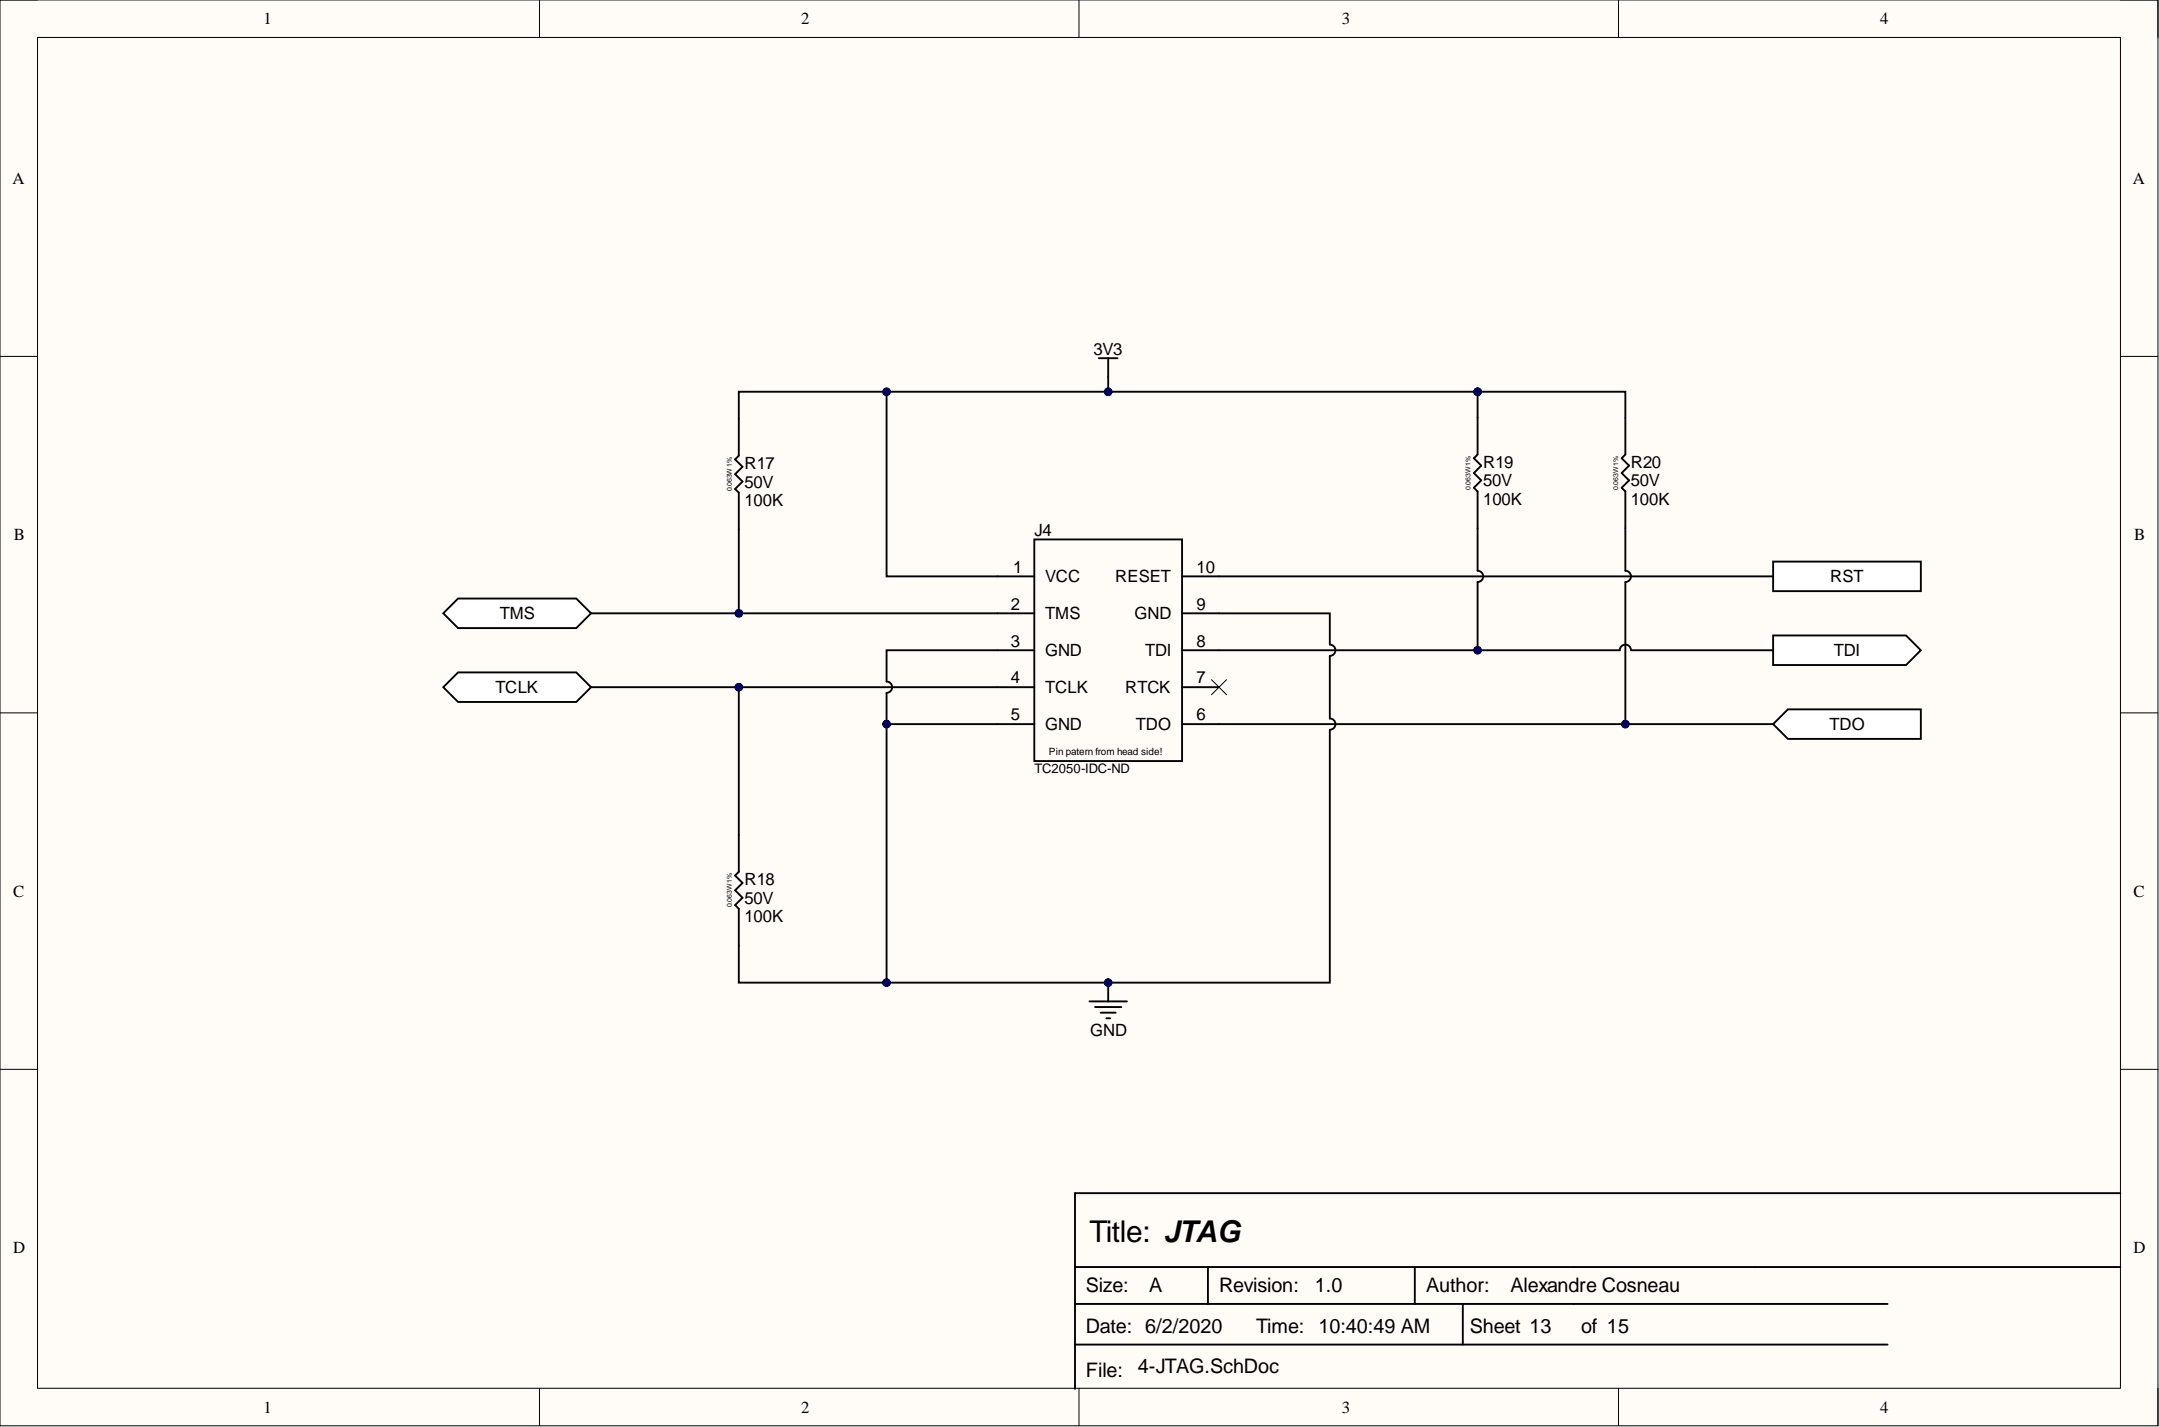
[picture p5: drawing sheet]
<svg xmlns="http://www.w3.org/2000/svg" width="292mm" height="193mm" viewBox="0 0 292 193" stroke-linecap="round" stroke-linejoin="round" font-family="sans-serif">
<defs><g id="words">
<text font-size="4.1" x="147.4" y="167.9">Title: JTAG</text>
<g font-size="2.7">
<text x="146.9" y="174.7">Size:</text>
<text x="155.5" y="174.7">A</text>
<text x="164.9" y="174.7">Revision:</text>
<text x="177.9" y="174.7">1.0</text>
<text x="192.9" y="174.7">Author:</text>
<text x="204.4" y="174.7">Alexandre Cosneau</text>
<text x="146.9" y="180.2">Date: 6/2/2020</text>
<text x="153.9" y="185.7">4-JTAG.SchDoc</text>
<text x="169.9" y="180.2">Time:</text>
<text x="178.4" y="180.2">10:40:49 AM</text>
<text x="198.9" y="180.2">Sheet 13</text>
<text x="213.9" y="180.2">of 15</text>
<text x="146.9" y="186.2">File:</text>
</g>
<g font-size="2.3">
<text x="35.6" y="3.3">1</text>
<text x="108.4" y="3.3">2</text>
<text x="181.5" y="3.3">3</text>
<text x="254.4" y="3.3">4</text>
<text x="1.7" y="24.9">A</text>
<text x="288.6" y="24.9">A</text>
<text x="147.9" y="47.9">3V3</text>
<text x="100.7" y="66">50V</text>
<text x="100.7" y="63.4">R17</text>
<text x="200.6" y="65.8">50V</text>
<text x="200.6" y="63.2">R19</text>
<text x="220.6" y="65.8">50V</text>
<text x="220.6" y="63.2">R20</text>
<text x="100.7" y="68.5">100K</text>
<text x="200.6" y="68.3">100K</text>
<text x="220.6" y="68.3">100K</text>
<text x="1.9" y="73.1">B</text>
<text x="137.1" y="77.5">1</text>
<text x="140" y="72.5">J4</text>
<text x="161.9" y="77.5">10</text>
<text x="288.7" y="73.1">B</text>
<text x="67.6" y="83.7">TMS</text>
<text x="136.8" y="82.4">2</text>
<text x="141.4" y="78.7">VCC</text>
<text x="141.4" y="83.7">TMS</text>
<text x="150.9" y="78.7">RESET</text>
<text x="153.5" y="83.7">GND</text>
<text x="161.9" y="82.4">9</text>
<text x="247.6" y="78.7">RST</text>
<text x="136.8" y="87.4">3</text>
<text x="141.4" y="88.7">GND</text>
<text x="155" y="88.7">TDI</text>
<text x="161.9" y="87.4">8</text>
<text x="248.1" y="88.7">TDI</text>
<text x="67" y="93.7">TCLK</text>
<text x="136.8" y="92.4">4</text>
<text x="141.4" y="93.7">TCLK</text>
<text x="152.2" y="93.7">RTCK</text>
<text x="161.9" y="92.4">7</text>
<text x="136.8" y="97.4">5</text>
<text x="141.4" y="98.7">GND</text>
<text x="153.7" y="98.7">TDO</text>
<text x="161.9" y="97.4">6</text>
<text x="247.5" y="98.7">TDO</text>
<text x="100.7" y="119.7">R18</text>
<text x="1.8" y="121.3">C</text>
<text x="100.7" y="122.2">50V</text>
<text x="100.7" y="124.7">100K</text>
<text x="288.7" y="121.3">C</text>
<text x="147.5" y="140">GND</text>
<text x="1.8" y="169.5">D</text>
<text x="288.7" y="169.5">D</text>
<text x="35.6" y="191">1</text>
<text x="108.4" y="191">2</text>
<text x="181.5" y="191">3</text>
<text x="254.4" y="191">4</text>
</g>
<text font-size="1.8" x="140" y="104.5">TC2050-IDC-ND</text>
<text font-size="1.4" x="141.9" y="102.2">Pin patern from head side!</text>
<g font-size=".9">
<text x="99" y="66.5" transform="rotate(-90 99 66.5)">0.063W1%</text>
<text x="199" y="66.3" transform="rotate(-90 199 66.3)">0.063W1%</text>
<text x="218.9" y="66.3" transform="rotate(-90 218.9 66.3)">0.063W1%</text>
<text x="99" y="122.7" transform="rotate(-90 99 122.7)">0.063W1%</text>
</g>
</g></defs>
<path d="M0 0h292v192.8h-292z" fill-rule="evenodd" fill="#fffcf8"/>
<path d="M0 0h292v192.8h-292z" fill="none" stroke="#000" stroke-width=".14"/>
<path d="M5.1 5.1h281.8v182.6h-281.8z" fill-rule="evenodd" fill="#fffcf8"/>
<g fill="none" stroke="#000" stroke-width=".14">
<path d="M0 0h5.1M73 0v5.1M146 0v5.1M219 0v5.1M286.9 0h5.1v5.1M5.1 5.1h281.8v182.6h-281.8zM0 48.2h5.1M286.9 48.2h5.1M0 96.4h5.1M286.9 96.4h5.1M0 144.6h5.1M286.9 144.6h5.1"/>
<path d="M73 187.7v5.1M146 187.7v5.1M219 187.7v5.1M292 187.7v5.1"/>
</g>
<g fill="none" stroke="#000" stroke-width=".26">
<path d="M148.7 48.4h2.5M149.9 48.4v2.6M147.4 135.4h5.1M148.2 136.2h3.5M148.9 136.9h2M149.7 137.7h.5M149.9 132.9v2.5M145.4 171.3h141.5M145.4 176.3h110M163.4 171.3v5M191.4 171.3v5M197.9 176.3v5.5"/>
<path d="M286.9 161.3h-141.5v26.5M145.4 181.8h110"/>
</g>
<circle cx="149.9" cy="132.9" r=".51" fill="#000080"/>
<circle cx="149.9" cy="132.9" r=".51" fill="none" stroke="#000080" stroke-width=".14"/>
<path d="M60 92.9l2-2h16l2 2-2 2h-16z" fill-rule="evenodd" fill="#fff"/>
<path d="M60 92.9l2-2h16l2 2-2 2h-16z" fill="none" stroke="#000" stroke-width=".26"/>
<path d="M239.9 97.9l2-2h18v4h-18z" fill-rule="evenodd" fill="#fff"/>
<path d="M239.9 97.9l2-2h18v4h-18z" fill="none" stroke="#000" stroke-width=".26"/>
<path d="M239.9 85.9h18l2 2-2 2h-18z" fill-rule="evenodd" fill="#fff"/>
<path d="M239.9 85.9h18l2 2-2 2h-18z" fill="none" stroke="#000" stroke-width=".26"/>
<path d="M239.9 75.9h20v4h-20z" fill-rule="evenodd" fill="#fff"/>
<path d="M134.9 77.9h5M139.9 72.9h20v30h-20zM159.9 77.9h5M239.9 75.9h20v4h-20zM134.9 87.9h5M134.9 97.9h5M134.9 92.9h5M134.9 82.9h5M159.9 87.9h5M159.9 97.9h5M159.9 92.9h5M159.9 82.9h5" fill="none" stroke="#000" stroke-width=".26"/>
<path d="M60 82.9l2-2h16l2 2-2 2h-16z" fill-rule="evenodd" fill="#fff"/>
<path d="M60 82.9l2-2h16l2 2-2 2h-16zM119.9 97.9h15" fill="none" stroke="#000" stroke-width=".26"/>
<path d="M163.9 91.9l2 2M165.9 91.9l-2 2" fill="none" stroke="#000" stroke-width=".14"/>
<circle cx="119.9" cy="97.9" r=".51" fill="#000080"/>
<circle cx="119.9" cy="97.9" r=".51" fill="none" stroke="#000080" stroke-width=".14"/>
<path d="M134.9 92.9h-34.9v20" fill="none" stroke="#000" stroke-width=".26"/>
<circle cx="100" cy="92.9" r=".51" fill="#000080"/>
<circle cx="100" cy="92.9" r=".51" fill="none" stroke="#000080" stroke-width=".14"/>
<path d="M80 92.9h20" fill="none" stroke="#000" stroke-width=".26"/>
<circle cx="100" cy="92.9" r=".51" fill="#000080"/>
<circle cx="100" cy="92.9" r=".51" fill="none" stroke="#000080" stroke-width=".14"/>
<path d="M119.9 53h-19.9v3.6" fill="none" stroke="#000" stroke-width=".26"/>
<circle cx="119.9" cy="53" r=".51" fill="#000080"/>
<circle cx="119.9" cy="53" r=".51" fill="none" stroke="#000080" stroke-width=".14"/>
<path d="M80 82.9h20" fill="none" stroke="#000" stroke-width=".26"/>
<circle cx="100" cy="82.9" r=".51" fill="#000080"/>
<circle cx="100" cy="82.9" r=".51" fill="none" stroke="#000080" stroke-width=".14"/>
<path d="M100 71.6v11.3h34.9" fill="none" stroke="#000" stroke-width=".26"/>
<circle cx="100" cy="82.9" r=".51" fill="#000080"/>
<circle cx="100" cy="82.9" r=".51" fill="none" stroke="#000080" stroke-width=".14"/>
<path d="M164.9 77.9h75M199.9 71.5v5.7a.76 .76 0 0 1 .8 .7 .76 .76 0 0 1-.8 .8v9.2h-35" fill="none" stroke="#000" stroke-width=".26"/>
<circle cx="199.9" cy="87.9" r=".51" fill="#000080"/>
<circle cx="199.9" cy="87.9" r=".51" fill="none" stroke="#000080" stroke-width=".14"/>
<path d="M219.9 71.5v5.7a.76 .76 0 0 1 .8 .7 .76 .76 0 0 1-.8 .8v19.2h-55" fill="none" stroke="#000" stroke-width=".26"/>
<circle cx="219.9" cy="97.9" r=".51" fill="#000080"/>
<circle cx="219.9" cy="97.9" r=".51" fill="none" stroke="#000080" stroke-width=".14"/>
<path d="M199.9 87.9h19.2a.76 .76 0 0 1 .8-.7 .76 .76 0 0 1 .8 .7h19.2" fill="none" stroke="#000" stroke-width=".26"/>
<circle cx="199.9" cy="87.9" r=".51" fill="#000080"/>
<circle cx="199.9" cy="87.9" r=".51" fill="none" stroke="#000080" stroke-width=".14"/>
<path d="M219.9 97.9h20" fill="none" stroke="#000" stroke-width=".26"/>
<circle cx="219.9" cy="97.9" r=".51" fill="#000080"/>
<circle cx="219.9" cy="97.9" r=".51" fill="none" stroke="#000080" stroke-width=".14"/>
<path d="M199.9 53h20v3.5" fill="none" stroke="#000" stroke-width=".26"/>
<circle cx="199.9" cy="53" r=".51" fill="#000080"/>
<circle cx="199.9" cy="53" r=".51" fill="none" stroke="#000080" stroke-width=".14"/>
<path d="M199.9 53h-80v24.9h15" fill="none" stroke="#000" stroke-width=".26"/>
<circle cx="199.9" cy="53" r=".51" fill="#000080"/>
<circle cx="199.9" cy="53" r=".51" fill="none" stroke="#000080" stroke-width=".14"/>
<circle cx="149.9" cy="53" r=".51" fill="#000080"/>
<circle cx="149.9" cy="53" r=".51" fill="none" stroke="#000080" stroke-width=".14"/>
<circle cx="119.9" cy="53" r=".51" fill="#000080"/>
<circle cx="119.9" cy="53" r=".51" fill="none" stroke="#000080" stroke-width=".14"/>
<path d="M149.9 51v2" fill="none" stroke="#000" stroke-width=".26"/>
<circle cx="149.9" cy="53" r=".51" fill="#000080"/>
<circle cx="149.9" cy="53" r=".51" fill="none" stroke="#000080" stroke-width=".14"/>
<path d="M199.9 53v3.5" fill="none" stroke="#000" stroke-width=".26"/>
<circle cx="199.9" cy="53" r=".51" fill="#000080"/>
<circle cx="199.9" cy="53" r=".51" fill="none" stroke="#000080" stroke-width=".14"/>
<path d="M164.9 82.9h15v4.3a.76 .76 0 0 1 .8 .7 .76 .76 0 0 1-.8 .8v8.5a.76 .76 0 0 1 .8 .7 .76 .76 0 0 1-.8 .8v34.2h-79.9v-5" fill="none" stroke="#000" stroke-width=".26"/>
<circle cx="119.9" cy="132.9" r=".51" fill="#000080"/>
<circle cx="119.9" cy="132.9" r=".51" fill="none" stroke="#000080" stroke-width=".14"/>
<circle cx="149.9" cy="132.9" r=".51" fill="#000080"/>
<circle cx="149.9" cy="132.9" r=".51" fill="none" stroke="#000080" stroke-width=".14"/>
<path d="M134.9 87.9h-15v4.3a.76 .76 0 0 1 .8 .7 .76 .76 0 0 1-.8 .8v39.2" fill="none" stroke="#000" stroke-width=".26"/>
<circle cx="119.9" cy="97.9" r=".51" fill="#000080"/>
<circle cx="119.9" cy="97.9" r=".51" fill="none" stroke="#000080" stroke-width=".14"/>
<circle cx="119.9" cy="132.9" r=".51" fill="#000080"/>
<circle cx="119.9" cy="132.9" r=".51" fill="none" stroke="#000080" stroke-width=".14"/>
<path d="M100 56.6v5l-.5 .5 1 1-1 1 1 1-1 1 .5 .5v5M199.9 56.5v5l-.5 .5 1 1-1 1 1 1-1 1 .5 .5v5M219.9 56.5v5l-.5 .5 1 1-1 1 1 1-1 1 .5 .5v5M100 112.9v5l-.5 .5 1 1-1 1 1 1-1 1 .5 .5v5" fill="none" stroke="#000" stroke-width=".26"/>
<use href="#words"/>
</svg>
